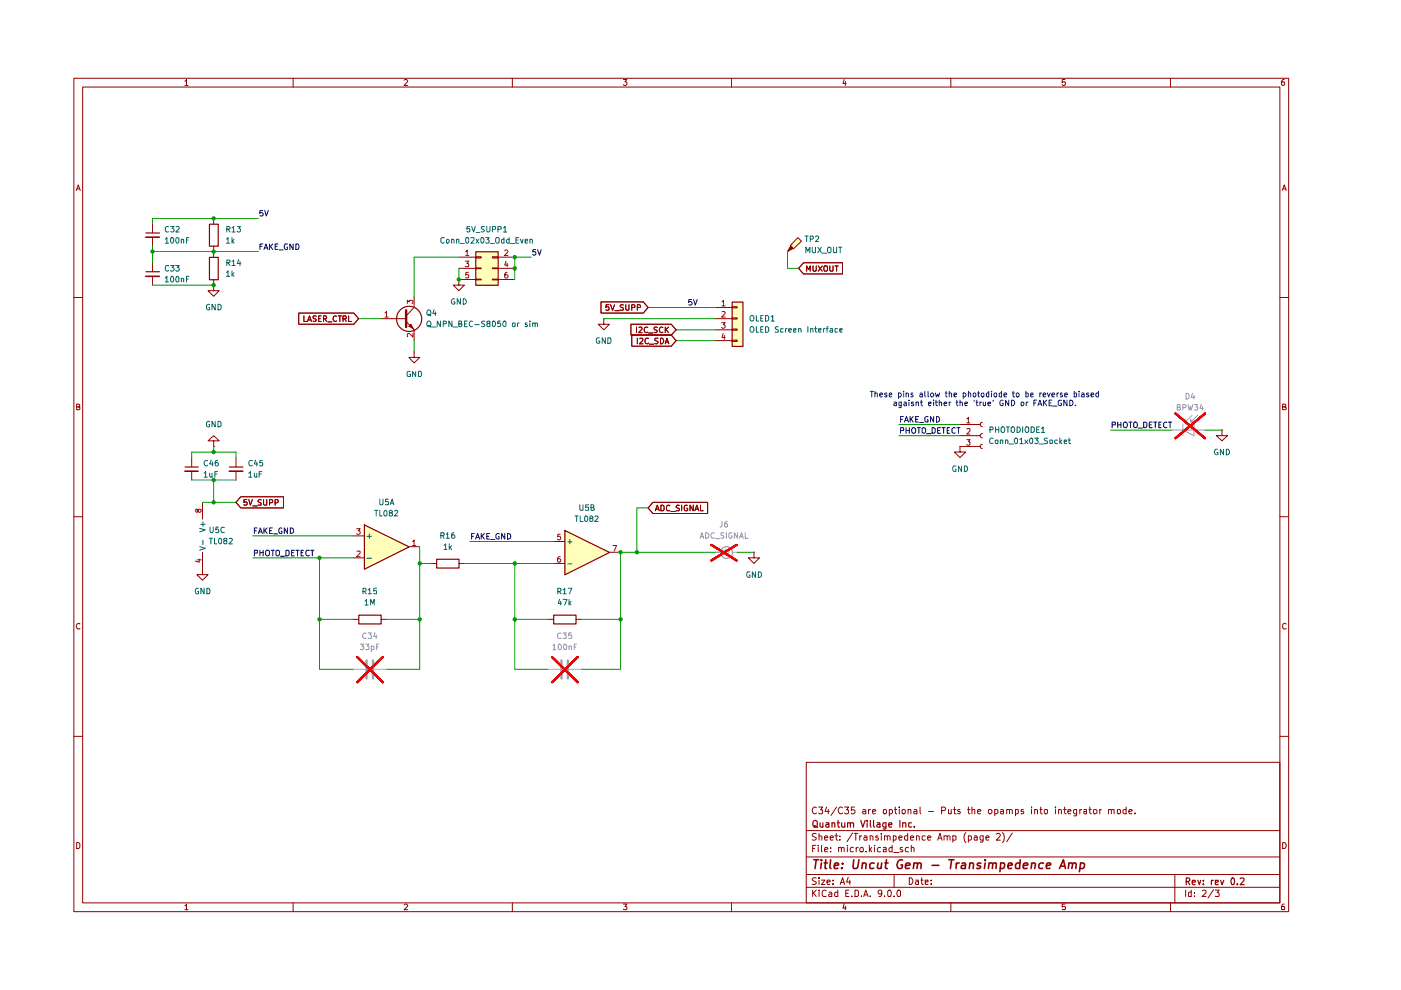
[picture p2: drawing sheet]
<svg xmlns="http://www.w3.org/2000/svg" width="297mm" height="210mm" viewBox="0 0 297 210" stroke-linecap="round" stroke-linejoin="round" font-family="sans-serif">
<g fill="none" stroke="#910000" stroke-width=".21">
<path d="M15.7 16.6h257.5v176.7h-257.5zM17.5 18.5h253.9v172.9h-253.9zM39.2 17.2h.2l.1-.4v1.3M39.2 18.1h.7M62.1 16.6v1.9M85.7 17l.2-.2h.3l.2 .3-.7 1h.7M108.6 16.6v1.9M132.2 16.8h.7l-.4 .6 .4 .1v.4l-.2 .2h-.4l-.1-.2M155.1 16.6v1.9M179 16.8l-.3 .9h.7M179.2 17.3v.8M201.6 16.6v1.9"/>
<path d="M225.8 16.8h-.6v.6h.6l.1 .1-.1 .5-.4 .1-.2-.2M248.2 16.6v1.9M272.3 16.8h-.3a.93 .93 0 0 0-.2 1.2h.5l.1-.5-.1-.1h-.5l-.1 .1M16.2 40.4l.4-1.2 .4 1.2M16.3 40h.5M271.9 40.4l.4-1.2 .4 1.2M272 40h.6M15.7 63.1h1.8M271.4 63.1h1.8M16.3 86.3h.4l.2-.3-.1-.2-.5-.1v1.2h.5l.1-.5-.2-.1M271.9 86.3l.6-.1v-.4l-.6-.1v1.2h.6l.2-.4-.3-.2M15.7 109.6h1.8"/>
<path d="M271.4 109.6h1.8M16.9 132.3l-.1-.1a.66 .66 0 0 0-.6 .4 .66 .66 0 0 0 .2 .7h.5M272.7 132.3l-.4-.1-.4 .3v.6l.2 .2h.6M15.7 156.1h1.8M271.4 156.1h1.8M16.3 178.6h.3l.3 .4v.6l-.3 .3h-.3zM170.9 161.6h100.5v29.8h-100.5zM170.9 176.1h100.5M172.3 179.9h.4M173 179.2h-.7v1.4M173.1 176.8l-.6-.1-.3 .3 .1 .3 .7 .2 .1 .2a.51 .51 0 0 1-.4 .4 .51 .51 0 0 1-.5 0M173.1 171.3a.55 .55 0 0 0-.7 0 .55 .55 0 0 0-.2 .7l.3 .5 .3 .1 .3-.2"/>
<path d="M173.5 179.2v.1M173.5 179.7v.9M173.6 171.1h.8l-.4 .6h.3v.8l-.6 .1-.1-.2M173.7 177.3l.3-.1 .2 .2v.7M173.7 176.7v1.4M174.2 179.2v1.2l.1 .2M174.8 177.6l.7-.1-.1-.2-.4-.1-.2 .2 .1 .7h.5M175.3 171.1l-.4 .9h1M175.6 171.6v1M176 177.6l.7-.1-.1-.2-.4-.1-.2 .2 .1 .7h.5M176.1 179.7v.2M177 177.2h.6"/>
<path d="M177.3 176.7v1.2l.3 .2M177.4 171.1l-1.2 1.8M177.8 179.8l.2-.1h.3l.1 .9M177.8 179.7v.9M178.1 178v.1M178.1 177.3v.1M178.4 179.9l.2-.2h.3l.1 .9M178.6 171.3a.68 .68 0 0 0-.9 .4 .68 .68 0 0 0 .6 .9l.3-.2M179.1 171.1h.8l-.4 .6h.3v.8l-.6 .1-.1-.2M179.7 179.2v.1M179.7 179.7v.9M180.8 176.6l-1.2 1.9"/>
<path d="M180.9 179.7h-.4a.59 .59 0 0 0-.1 .9h.5M181.1 176.7h.8M181.2 171.1h-.7v.7l.6-.1 .2 .6-.3 .3h-.3l-.2-.2M181.4 176.7v1.4M181.5 179.7v.9M181.9 179.7l-.4 .3M182.3 177.2v.9M182.7 177.2l-.4 .3M183 171.7l.3-.1 .3 .2v.8M183.2 177.3l.4-.1 .2 .2v.7M183.6 172h-.6l-.1 .2 .1 .4 .6-.1M183.8 177.5h-.5l-.2 .3 .2 .3h.5"/>
<path d="M184.1 171.6v1M184.3 179.2v1.4M184.5 177.3l.3-.1 .3 .2v.7M184.5 177.2v.9M184.6 171.6l-.5 .3M184.8 179.7l-.5 .6M185 172h.7l-.1-.3-.4-.1-.2 .2 .1 .7h.5M185.4 179.2v.1M185.4 179.7v.9M186.2 177.3h-.5v.2l.6 .4-.3 .2h-.3M186.7 179.7h-.3l-.4 .3 .2 .6h.5M186.9 176.7v.2"/>
<path d="M186.9 177.2v.9M187.3 179.7h.6v.9h-.6v-.4l.6-.2M187.3 171.7h.1a.36 .36 0 0 1 .6 .2l-.1 .6-.4 .1-.2-.2zM187.5 177.3l.4-.1 .2 .2v.7M187.5 177.2v.9M188.1 177.4l.2-.2 .4 .2v.7M188.6 171.7l.4-.1 .2 .3v.4l-.2 .3-.4-.1M188.6 171.6v1.4M189.1 179.2v1.4h-.5l-.1-.3 .1-.5 .2-.1h.3M189.4 177.3h.6v.7l-.3 .1h-.3M189.4 177.2v1.4M189.7 171.6h.5"/>
<path d="M189.8 171.1v1.2l.4 .3M190.6 177.6l.7-.1-.1-.2-.4-.1-.2 .2 .1 .7h.5M190.7 171.1v.2M190.7 171.6v1M191.3 171.7a.36 .36 0 0 1 .6 .2v.6l-.4 .1-.2-.2zM191.3 179.7h-.3l-.2 .2 .2 .3 .4 .1-.1 .3h-.5M192.4 177.3l-.4-.1-.2 .3 .1 .6h.5M192.4 176.7v1.4M192.5 171.7h.6v.9M192.5 171.6v1M192.6 179.7h-.4a.59 .59 0 0 0-.1 .9h.5M193 177.6l.7-.1-.1-.2-.4-.1-.2 .2 .1 .7h.5"/>
<path d="M193.2 179.8l.2-.1h.3l.1 .9M193.2 179.2v1.4M193.8 171.7l.4-.1 .2 .2v.8M194.3 177.3l.3-.1 .3 .2v.7M194.3 177.2v.9M194.4 172h-.6l-.1 .2 .3 .4 .4-.1M195.1 171.1v1.2l.1 .3M196.2 177.3l-.5-.1-.2 .3 .1 .6h.6M196.7 177.6l.7-.1-.1-.2-.5-.1-.1 .2 .1 .7h.5M196.8 172h1.2M198.8 178.1l.5-1.4 .4 1.4M199 177.7h.6"/>
<path d="M199.6 171.9l.7-.1 .2-.4-.3-.3h-.6v1.5M200.2 177.3l.4-.1 .2 .2v.7M200.2 177.2v.9M200.8 177.4l.2-.2 .4 .2v.7M201.1 171.6v.9l.3 .1 .3-.2M201.7 171.6v1M202 177.3h.7v.7l-.3 .1h-.4M202 177.2v1.4M202.1 171.6h.6M202.4 171.1v1.4l.3 .1M203.5 171.7l-.2-.1-.3 .2 .1 .2 .4 .1v.4h-.5M204.8 176.5a1.52 1.52 0 0 0 0 2.1"/>
<path d="M205.1 171.6h.6M205.3 177.3l.4-.1 .3 .3v.4l-.3 .2h-.4M205.3 171.1v1.2l.4 .3M205.3 177.2v1.4M206.1 171.7h.6v.9M206.1 171.1v1.5M206.6 177.3l.4-.1 .2 .2v.7M207.2 177.5h-.5l-.2 .3 .2 .3h.5M207.3 172h.6l-.1-.4-.5 .2v.5l.2 .3 .4-.1M208.4 177.2v1.1l-.2 .3-.3-.1M208.4 177.3l-.4-.1-.2 .3 .1 .6h.5M209 177.6l.7-.1-.1-.2-.4-.1-.2 .2 .1 .7h.5"/>
<path d="M209.6 171.7h.6l.1 .6-.2 .3h-.3l-.3-.3zM210.9 171.7h.6l.1 .6a.45 .45 0 0 1-.7 .2M210.9 171.6v1.4M211.2 176.9l.6-.2 .3 .3-.1 .3-.8 .8h.9M212.2 171.7l.3-.1 .3 .2v.8M212.5 176.5a1.52 1.52 0 0 1 0 2.1M212.8 172h-.6l-.1 .2 .2 .4 .5-.1M213.4 171.7l.4-.1 .2 .2v.8M213.4 171.6v1M214 171.8l.2-.2 .4 .2v.8M214.6 176.6l-1.2 1.9M215.3 171.7h.6v.7l-.3 .2-.3-.1"/>
<path d="M215.3 171.6v1.4M217 171.7h-.5v.3h.3l.3 .3-.3 .3-.3-.1M218.7 171.1v.2M218.7 171.6v1M219.4 171.7l.4-.1 .2 .2v.8M219.4 171.6v1M220.5 171.6h.5M220.6 171.1v1.2l.4 .3M221.5 171.7h.6l-.1 .8h-.5zM223.8 171.1v.2M223.8 171.6v1M224.5 171.7l.4-.1 .1 .2v.8"/>
<path d="M224.5 171.6v1M225.5 171.6h.6M225.7 171.1v1.2l.4 .3M226.4 172h.7l-.2-.4-.5 .2v.5l.3 .3 .3-.1M228.3 171.6v1.3l-.6 .1M228.3 171.7h-.6l-.1 .6a.45 .45 0 0 0 .7 .2M228.9 171.6v1M229.4 171.6l-.5 .3M229.8 171.7h.6v.9M230.4 172h-.6v.5h.6M230.9 171.6h.5M231.1 171.1v1.2l.3 .3"/>
<path d="M231.9 171.7h.6l.1 .6a.45 .45 0 0 1-.7 .2zM233.2 171.6v1M233.5 171.6l-.3 .1v.2M235 171.7h.6v.9M235 171.6v1M235.6 171.8l.3-.2 .3 .1v.9M236.9 171.7h.1a.36 .36 0 0 1 .6 .2l-.1 .6-.3 .1-.3-.2zM238.8 171.7h-.6l-.1 .6a.45 .45 0 0 0 .7 .2M238.8 171.1v1.5M239.4 172h.6l-.1-.4-.5 .2v.5l.2 .3 .3-.1M240.6 172.4v.2M271.9 178.6a.65 .65 0 0 1 .8 .7 .65 .65 0 0 1-.8 .6z"/>
<path d="M39.2 192h.2l.1-.3v1.2M39.2 192.9h.7M62.1 191.4v1.9M85.7 191.9l.2-.2h.3l.2 .2-.7 1h.7M108.6 191.4v1.9M132.2 191.7h.7l-.4 .5 .4 .2v.3l-.1 .2-.6-.1M155.1 191.4v1.9M170.9 188.1h100.5M170.9 185.4h100.5M170.9 181.7h100.5M172.3 188.7v1.4M172.5 189.3l.6 .8"/>
<path d="M173.1 186.2l-.6-.1-.3 .3 .3 .4 .6 .3a.51 .51 0 0 1-.4 .4 .51 .51 0 0 1-.5 0M173.1 188.7l-.8 .8M173.7 188.7v.2M173.7 186.1v.2M173.7 186.6v.9M173.7 189.1v1M174.2 186.6h.7l-.7 .9h.7M174.8 180.2l.7-.2-.1-.3h-.4l-.2 .2 .1 .7h.5M175.2 188.9l-.4-.2-.5 .4 .1 .8 .2 .2 .6-.1M175.3 187l.7-.1-.1-.3h-.5l-.1 .2 .1 .7h.5M175.8 189.2l.4-.1 .2 .3v.7h-.6l-.1-.4 .7-.2M176.1 180.5v.1"/>
<path d="M176.6 187.4v.1M176.6 186.6v.2M177.6 188.7v1.4h-.6v-.9h.6M178.1 187.5l.5-1.4 .5 1.4M178.3 187.1h.6M179 191.6l-.3 .9h.7M179.2 192.1v.8M179.3 189.4h.5M179.8 186l-.3 1h.8M180 188.7h-.7v1.4h.7M180.2 186.6v.9M180.6 190v.1"/>
<path d="M181.3 188.7h.3l.4 .4v.6l-.2 .4h-.5zM182.6 190v.1M183.1 190.1l.5-1.4 .5 1.4M183.2 189.7h.7M183.6 180.5v.1M184.5 190v.1M184.5 180.1l.3 .5M186.9 189.3v.2l-.5 .1-.2-.3v-.3l.2-.3 .5 .2v.8l-.2 .4h-.3M187.5 190v.1M188.2 189l.3-.3a.78 .78 0 0 1 .6 .6 .78 .78 0 0 1-.3 .8l-.5-.1zM189.5 180.8h1.1M189.6 190v.1"/>
<path d="M189.6 185.4v2.7M190.3 188.8l.4-.1 .2 .3v.8l-.1 .3h-.5l-.1-.3v-.6zM192.8 186.1a.72 .72 0 0 1 .8 .7 .72 .72 0 0 1-.8 .7zM194.1 186.6h.5l.1 .9M194.7 186.9h-.4l-.2 .3 .2 .3h.4M195.2 186.6h.5M195.4 186.1v1.2l.3 .2M196.2 187l.6-.1v-.3h-.6v.9h.6M197.4 187.4v.1M197.4 186.6v.2M201.6 191.4v1.9M225.8 191.7h-.6v.6l.6-.1 .1 .2-.1 .5-.6-.1"/>
<path d="M248.2 191.4v1.9M249.1 185.4v6M251.4 188.7v1.4M252.6 188.7v1.4h-.5l-.1-.8 .2-.2 .4 .1M253.2 190v.1M253.2 189.2v.2M254.9 188.9l.2-.2 .5 .1 .1 .5-.9 .8h.9M257.3 188.6l-1.2 1.8M257.6 188.7h.9l-.4 .5 .4 .3-.1 .6-.8-.1M272.3 191.7h-.3a.93 .93 0 0 0-.2 1.2h.5l.1-.5-.1-.2h-.5l-.1 .2"/>
<circle cx="182.7" cy="180.2" r=".44"/>
</g>
<g fill="none" stroke="#910000" stroke-width=".25">
<path d="M172.6 175l.8 .5M172.7 173.9l.6 .3v.9l-.6 .3a.89 .89 0 0 1 0-1.5zM173.9 174.5v.6a.36 .36 0 0 0 .6 .2v-.1M174.5 174.5v.9M175.1 174.5h.6v.9M175.7 174.8h-.4l-.3 .2 .3 .4 .4-.1M176.4 174.5h.5l.1 .9M176.4 174.5v.9M177.5 174.5h.5M177.7 173.9v1.2l.3 .3M178.4 174.5v.6a.37 .37 0 0 0 .3 .3 .37 .37 0 0 0 .4-.2M179.1 174.5v.9"/>
<path d="M179.7 174.5h.6v.9M179.7 174.5v.9M180.3 174.6l.1-.1h.5l.1 .9M182.5 173.9l.4 1.5 .5-1.5M183.9 173.9v.2M183.9 174.5v.9M184.5 173.9v1.2l.2 .3M185.2 173.9v1.2l.3 .3M186 174.5h.5l.1 .9M186.6 174.8h-.5l-.2 .2 .2 .4 .5-.1M187.8 175.3l-.4 .1-.2-.3 .1-.6h.5v1.1a.36 .36 0 0 1-.6 .1M188.4 174.9l.7-.1-.1-.3h-.5l-.1 .1 .1 .7h.5"/>
<path d="M190.8 173.9v1.5M191.4 174.5h.6l.1 .9M191.4 174.5v.9M193.3 174.5h-.6v.7l.2 .2 .4-.1M193.8 175.2v.2M251.5 186.9h.5l.3-.3v-.2l-.3-.3h-.5v1.5M251.8 186.9l.5 .7M252.8 187.1l.6-.1v-.4h-.5l-.1 .2 .1 .7h.5M254 186.6l.3 1 .3-1M255.1 187.4v.2M255.1 186.6v.2M256.8 186.6v1"/>
<path d="M257.3 186.6h-.3l-.2 .3M257.7 187.1l.6-.1v-.4h-.6v.9h.6M258.8 186.6l.3 1 .4-1M261.1 186.3l.2-.2a.8 .8 0 0 1 .5 .8 .8 .8 0 0 1-.5 .7l-.2-.2zM262.3 187.4v.2M262.9 186.3l.6-.2 .3 .3-.1 .3-.8 .9h.9"/>
</g>
<g fill="none" stroke="#910000" stroke-width=".34">
<path d="M172.6 182.3h1M173.1 182.3l-.3 1.8M174.2 182.3v.2M174.2 183l-.2 1.1M174.8 183h.6M175.1 182.3l-.2 1.8h.4M176.1 182.3l-.2 1.6 .3 .2M176.9 183.6l.9-.2-.1-.4h-.7l-.1 .9 .1 .2h.6M178.5 184v.1M178.6 183v.2M181 182.3l-.2 1.5 .3 .3 .7-.1 .3-1.7M182.9 183.1l.2-.1h.5v1.1"/>
<path d="M182.9 183l-.2 1.1M185.3 183a.65 .65 0 0 0-.9 .3v.7a.64 .64 0 0 0 .9 .1M186.2 183l-.1 1.1h.4l.4-.1M186.9 183l-.1 1.1M187.6 183h.7M188 182.3l-.3 1.6 .4 .2M191.3 182.4a.96 .96 0 0 0-1.1 .6 .96 .96 0 0 0 .5 1.1l.6-.1v-.6h-.3M192 183.6l1-.2-.1-.4a.6 .6 0 0 0-.9 .2v.9h.8M193.8 183.1l.3-.1h.4l-.1 1.1M193.8 183l-.2 1.1M194.6 183.2l.2-.2h.4v1.1M197.6 183.5h1.5"/>
<path d="M201.2 182.3h1.1M201.8 182.3l-.3 1.8M202.8 183l-.1 1.1M203.4 183h-.5l-.1 .3M204 183h.6v1.1M204.7 183.4l-.7 .1-.2 .2v.4h.2h.6M205.7 183.1l.2-.1h.4v1.1M205.7 183l-.2 1.1M207.9 183a.48 .48 0 0 0-.7 .3l.2 .3h.5v.3a.6 .6 0 0 1-.8 .2M208.9 182.3v.2M208.9 183l-.2 1.1M209.7 183.1l.3-.1h.4v1.1"/>
<path d="M209.7 183l-.2 1.1M210.5 183.2a.52 .52 0 0 1 .7-.2v1.1M212.2 183h.6l.2 .3-.2 .8h-.7M212.2 183l-.2 1.8M213.7 183.6l.9-.2-.1-.4h-.6l-.2 .9 .2 .2h.6M216.2 183a.65 .65 0 0 0-.9 .3l.1 .8h.8M216.3 182.3l-.1 1.8M217 183.6l.9-.2-.1-.4a.6 .6 0 0 0-.8 .2v.9h.8M218.7 183.1l.3-.1h.5l-.1 1.1M218.8 183l-.2 1.1M221.2 183a.65 .65 0 0 0-.9 .3v.7l.3 .1h.5M221.8 183.6l1-.2v-.4a.6 .6 0 0 0-.9 .2v.9h.7"/>
<path d="M224.6 184.1l.9-1.8 .4 1.8M224.9 183.6h.8M226.7 183.1l.2-.1h.4l-.1 1.1M226.7 183l-.2 1.1M227.4 183.2l.3-.2h.4v1.1M229.1 183h.5l.3 .1v.7l-.4 .3h-.6M229.1 183l-.2 1.8"/>
</g>
<path d="M249.2 87.7l6.3 5.2M255.5 87.7l-6.3 5.2M150.8 115.5l5.4 3.3M156.2 115.5l-5.4 3.3M75.7 139.3l5.5 5.4M81.2 139.3l-5.5 5.4M117.1 139.3l5.4 5.4M122.5 139.3l-5.4 5.4" fill="none" stroke="#f10000" stroke-width=".42"/>
<path d="M77.2 111.3l9.5 4.6-9.5 4.8z" fill="#ffb"/>
<path d="M75.7 139.3l5.5 5.4M81.2 139.3l-5.5 5.4" fill="none" stroke="#f10000" stroke-width=".42"/>
<path d="M119.7 112.4l9.5 4.7-9.5 4.7z" fill="#ffb"/>
<path d="M117.1 139.3l5.4 5.4M122.5 139.3l-5.4 5.4" fill="none" stroke="#f10000" stroke-width=".42"/>
<g fill="#ffb">
<path d="M100.8 53.3h4.8v7.2h-4.8z"/>
<path d="M155.2 64h2.3v9.4h-2.3z"/>
<path d="M169.2 50.4l.7 .7-1.7 1.6-.6-.6z"/>
</g>
<path d="M249.2 87.7l6.3 5.2M255.5 87.7l-6.3 5.2M150.8 115.5l5.4 3.3M156.2 115.5l-5.4 3.3M75.7 139.3l5.5 5.4M81.2 139.3l-5.5 5.4M117.1 139.3l5.4 5.4M122.5 139.3l-5.4 5.4" fill="none" stroke="#f10000" stroke-width=".42"/>
<g fill="none" stroke="#910000" stroke-width=".25">
<path d="M30.9 49.4h2.9M44.4 54.6h1.9v4.7h-1.9zM44.4 47.5h1.9v4.7h-1.9zM100.9 53.4h4.7v7.1h-4.7zM39.2 99h2.8M48.6 99h2.9M77.3 111.3l9.4 4.7-9.4 4.7zM92.6 118.6h4.7v1.8h-4.7zM119.8 112.5l9.4 4.6-9.4 4.8zM76.1 130.4h4.7v1.9h-4.7zM117.4 130.4h4.7v1.9h-4.7z"/>
<circle cx="86.7" cy="67.6" r="2.67"/>
</g>
<g fill="none" stroke="#910000" stroke-width=".21">
<path d="M32.3 47.5v1.9M32.3 50.3v1.9M45.3 46.3v1.2M45.3 52.2v2.3M45.3 59.3v1.2M97.3 59.3v1.2h1.2l-1.2 1.1-1.2-1.1h1.2M97.3 59.3h.1M97.3 54.5h3.5M97.3 56.9h3.5M97.3 59.3h3.5M100.8 54.4h1.2v.3h-1.2zM100.8 56.8h1.2v.2h-1.2z"/>
<path d="M100.8 59.2h1.2v.2h-1.2zM104.4 54.4h1.2v.3h-1.2zM104.4 56.8h1.2v.2h-1.2zM104.4 59.2h1.2v.2h-1.2zM105.6 54.5h3.5M105.6 56.9h3.5M105.6 59.3h3.5M45.3 60.5v1.1h1.2l-1.2 1.2-1.2-1.2h1.2M45.3 60.5h.1M63.3 66.4h11.7l1 1.2-1 1.1h-11.7zM64.4 67v1.2h.6M65.2 68.2l.4-1.2 .4 1.2"/>
<path d="M65.4 67.8h.5M67.1 67.1h-.7v.3l.7 .4-.3 .4-.4-.1M67.6 67.6h.3M68.1 67h-.5v1.2h.5M68.6 67.6h.6v-.5l-.6-.1v1.2M68.8 67.6l.5 .6M69.5 68.2h.9M71.4 67.1l-.3-.1a.6 .6 0 0 0-.5 .6 .6 .6 0 0 0 .5 .6l.3-.1M71.7 67h.7M72.1 67v1.2M72.7 67.6h.6l.1-.5-.7-.1v1.2M73.1 67.6l.3 .6"/>
<path d="M73.9 67v1.2h.6M83.1 67.6h3M86.1 68.2l1.7 1.7M87.8 65.2l-1.7 1.8M127.4 64h9l1 1.2-1 1.2h-9zM128 67.6v1.1h1.2l-1.2 1.2-1.2-1.2h1.2M128 67.6h.1M129.1 64.6h-.6l-.1 .6 .2-.2h.3l.2 .2v.5h-.7M129.5 64.6l.4 1.2 .4-1.2M130.4 65.9h.9M132.2 64.7l-.5-.1-.2 .3 .2 .3 .5 .2v.3h-.7M132.7 64.6v.9l.2 .3 .4-.1v-1.1"/>
<path d="M133.8 68.7h8.5l1 1.2-1 1.1h-8.5zM133.9 65.2h.6v-.5l-.6-.1v1.2M133.9 71h8.4l1 1.2-1 1.2h-8.4zM135 69.3v1.2M135.1 65.2h.6v-.5l-.6-.1v1.2M135.1 71.7v1.2M135.5 69.4l.4-.1 .2 .4-.7 .8h.7M135.6 71.8l.5-.1 .2 .4-.7 .8h.7M137.3 69.4l-.2-.1a.6 .6 0 0 0-.5 .6 .6 .6 0 0 0 .5 .6l.2-.1M137.5 71.8l-.5-.1a.67 .67 0 0 0-.3 .7 .67 .67 0 0 0 .5 .5l.3-.2M137.5 70.6h.9M137.7 73h.9"/>
<path d="M139.4 69.4h-.7v.4l.7 .4-.3 .3-.4-.1M139.5 71.7l-.6 .1v.3l.6 .5-.2 .3-.4-.1M140 71.7h.5a.66 .66 0 0 1 .2 .8 .66 .66 0 0 1-.7 .4zM140.5 69.4l-.2-.1a.6 .6 0 0 0-.5 .6 .6 .6 0 0 0 .5 .6l.2-.1M141.1 72.9l.3-1.2 .4 1.2M141.1 69.3v1.2M141.1 72.6h.6M141.2 69.8l.5 .7M141.7 69.3l-.6 .7M40.6 97v2M40.6 99.9v1.9M45.3 93.5h1.2l-1.2-1.1-1.2 1.1h1.2v1.2"/>
<path d="M45.3 94.7h.1M50 97v2M50 99.9v1.9M42.9 106.5v3.6M42.9 117.1v3.5M51.1 105.3h9v2.4h-9l-1.1-1.2zM52.3 105.9h-.6v.6l.5-.1 .2 .2v.3l-.2 .2-.5-.1M52.7 105.9l.4 1.2 .4-1.2M53.6 107.3h.9M55.4 106l-.5-.1-.2 .3 .1 .2 .6 .3v.3l-.7 .1M55.9 105.9v1l.1 .2 .6-.1v-1.1M57.1 106.6l.6-.1v-.5l-.6-.1v1.2"/>
<path d="M58.3 106.6l.6-.1v-.5l-.6-.1v1.2M74.8 113.6h2.4M74.8 118.3h2.4M86.7 115.9h2.3M91.4 119.5h1.1M97.3 119.5h1.2M117.3 119.5h2.4M117.3 114.8h2.4M129.2 117.1h2.4M42.9 120.6v1.2h1.2l-1.2 1.2-1.2-1.2h1.2M42.9 120.6h.1M74.8 131.3h1.2"/>
<path d="M80.8 131.3h1.2M116.2 131.3h1.1M122.1 131.3h1.2"/>
</g>
<g fill="none" stroke="#b90000" stroke-width=".21">
<path d="M98.6 55.4h.8l-.4 .5h.3l.1 .1-.1 .6-.7-.1M98.7 53.3l.4-.3v1.2M98.7 54.2h.7M99.3 57.7h-.5l-.1 .6h.6v.6l-.6-.1M107 53.2l.4-.2 .3 .3-.8 .9h.8M107.3 55.4l-.3 .8h.7M107.5 57.7l-.3 .1-.2 .3v.7l.5 .1 .2-.1v-.4l-.2-.1h-.4l-.1 .1M107.5 55.8v.8M41.8 118.7h.9M42 108.2l.2-.3 .4 .1 .1 .4-.3 .2a.47 .47 0 0 1-.5-.6h-.4v.5l.2 .1 .3-.2M42.2 118.5v.7l-.8-.2M75.6 112.1h.8l-.5 .4 .5 .3-.1 .4h-.7"/>
<path d="M75.7 116.9l.6-.1 .1 .4-.8 .8h.8M87.5 114.8l.3-.3v1.2M87.5 115.7h.6M118.8 113.3h-.5l-.1 .5h.6v.6l-.4 .1-.2-.2M118.8 118h-.4l-.1 .3v.8h.5l.1-.4a.35 .35 0 0 0-.4-.3 .35 .35 0 0 0-.3 .3M130 115.7h.7l-.5 1.1"/>
</g>
<path d="M42.3 112l1.2 .4-1.2 .4M42.3 115.9l1.2 .3-1.2 .5M42.6 111.2h.9M43 110.7v.9M43 114.6v.9M77.8 113.7h.9M77.8 118.4h.9M78.3 113.2v.9M120.4 114.9h.8M120.4 119.5h.8M120.8 114.4v.9" fill="none" stroke="#006665" stroke-width=".21"/>
<g fill="none" stroke="#0f0f0f" stroke-width=".21">
<path d="M55.1 52.2h.4M55.7 44.6h-.6v.6l.4-.2 .3 .3-.1 .4h-.6M55.7 51.7h-.6v1.2M56 52.9l.4-1.2 .4 1.2M56.1 44.6l.4 1.2 .4-1.2M56.1 52.6h.5M57.1 51.7v1.2M57.3 52.2l.5 .7M57.8 51.7l-.7 .7M58.3 52.2h.5M58.9 51.7h-.6v1.2h.6M59.2 53h.8"/>
<path d="M61 51.7h-.5l-.2 .3v.6l.2 .2h.5v-.4h-.2M62.1 51.7v1.2l-.6-1.2v1.2M62.7 51.7h.5a.66 .66 0 0 1 .2 .8 .66 .66 0 0 1-.7 .4zM113.5 52.9h-.5l-.1 .5h.6v.6l-.4 .1-.2-.2M114 52.9l.4 1.2 .3-1.2M146.6 63.5h-.6v.6l.5-.2 .2 .3-.1 .4h-.6M147.1 63.5l.3 1.2 .4-1.2M53.9 117.3l.7-.1v-.4l-.7-.1v1.2M53.9 112.5h.5M54.5 111.9h-.6v1.2M54.8 113.1l.4-1.2 .4 1.2M54.9 112.8h.6"/>
<path d="M55.1 116.7v1.2M55.1 117.2h.7M55.8 116.7v1.2M56 111.9v1.2M56.1 112.4l.5 .7M56.5 116.7h.5a.77 .77 0 0 1-.2 1.2l-.3-.1a.87 .87 0 0 1 0-1.1zM56.6 111.9l-.6 .7M57.1 112.5h.5M57.5 116.7h.7M57.7 111.9h-.6v1.2h.6M57.8 116.7v1.2M58 113.2h.8"/>
<path d="M58.5 116.8l.2-.1h.4a.86 .86 0 0 1-.1 1.2l-.5-.2zM59.4 117.9h1M59.8 112a.53 .53 0 0 0-.7 .5 .53 .53 0 0 0 .7 .5v-.4h-.2M60.6 116.7h.5l.2 .2v.6l-.3 .4h-.4zM61 111.9v1.2l-.7-1.2v1.2M61.6 111.9l.5 .2 .1 .3-.1 .5-.3 .2h-.2zM61.8 117.2h.4M62.4 116.7h-.6v1.2h.6M62.7 116.7h.7M63.1 116.7v1.2M63.8 117.2h.4M64.3 116.7h-.5v1.2h.5"/>
<path d="M65.5 116.8l-.5-.1-.1 .2v.8l.3 .2 .3-.2M65.9 116.7h.6M66.2 116.7v1.2M100 113.7h.4M100.6 113.1h-.6v1.2M100.8 114.3l.5-1.2 .4 1.2M101 114h.5M102 113.1v1.2M102.2 113.6l.5 .7M102.7 113.1l-.7 .7M103.2 113.7h.4M103.8 113.1h-.6v1.2h.6"/>
<path d="M104.1 114.4h.8M105.8 113.2a.45 .45 0 0 0-.6 .2v.6a.45 .45 0 0 0 .6 .2v-.4h-.1M107 113.1v1.2l-.7-1.2v1.2M107.6 113.1l.6 .2 .1 .3-.1 .5-.3 .2h-.3z"/>
</g>
<path d="M77.7 140v3.8M79.1 140v3.8M119 140v3.8M120.4 140v3.8" fill="none" stroke="#a0a0a0" stroke-width=".51"/>
<path d="M74.8 141.9h2.7M79.3 141.9h2.7M116.2 141.9h2.6M120.6 141.9h2.7" fill="none" stroke="#a0a0a0" stroke-width=".21"/>
<path d="M30.9 50.3h2.9M39.2 99.9h2.8M48.6 99.9h2.9" fill="none" stroke="#910000" stroke-width=".34"/>
<path d="M86.1 65.8v3.5" fill="none" stroke="#910000" stroke-width=".51"/>
<path d="M86.7 69.2l.4-.5 .5 1z" fill="#910000"/>
<g fill="none" stroke="#910000" stroke-width=".21">
<path d="M32.3 55.7v1.9M32.3 58.6v1.9M170.3 55.7h8.3v2.4h-8.3l-1-1.2zM171 57.5v-1.1l.4 .7 .4-.7v1.1M172.4 56.4l.1 1.1h.5l.1-1.1M173.5 56.4l.8 1.1M174.3 56.4l-.8 1.1M174.8 56.4l.6 .1v.8l-.1 .2h-.5a.87 .87 0 0 1 0-1.1zM175.9 56.4v.9l.2 .2 .5-.1v-1M177 56.4h.7M177.4 56.4v1.1M80.8 67.6h2.3"/>
<path d="M87.1 68.7l.5 1-.9-.5zM87.8 74.6v1.2h1.2l-1.2 1.2-1.1-1.2h1.1M87.8 74.6h.1M87.8 62.8v2.4M87.8 69.9v2.3M151.6 67.6h3.6M151.6 65.2h3.6M151.6 69.9h3.6M151.6 72.2h3.6M155.2 65h1.1v.3h-1.1zM155.2 67.4h1.1v.2h-1.1zM155.2 69.8h1.1v.2h-1.1z"/>
<path d="M155.2 72.1h1.1v.3h-1.1z"/>
</g>
<path d="M81.6 66.4l.4-.4v1.2M81.6 67.2h.7M86.4 64.3v-.6l.4 .3 .1-.3h.5l.1 .1v.4l-.1 .1M87.5 70.7v.8l-.8-.8-.3 .2v.5M153 68.4h.8l-.5 .4 .4 .1 .1 .4-.3 .3h-.3l-.2-.2M153.1 64l.3-.3v1.2M153.1 66.1l.4-.1 .3 .4-.8 .8h.8M153.1 64.9h.7M153.3 70.7l-.2 .8h.7M153.6 71.1v.9" fill="none" stroke="#b90000" stroke-width=".21"/>
<path d="M30.9 57.6h2.9M155.2 64.1h2.3v9.3h-2.3z" fill="none" stroke="#910000" stroke-width=".25"/>
<path d="M30.9 58.6h2.9" fill="none" stroke="#910000" stroke-width=".34"/>
<path d="M167.6 52.2l.5 .5-1.1 .6z" fill="#910000"/>
<g fill="none" stroke="#910000" stroke-width=".21">
<path d="M167 53.3h.1M167.6 52.2l.5 .5-1.1 .6zM169.2 50.4l.7 .7-1.7 1.6-.6-.6zM170.3 55.7h8.3v2.4h-8.3l-1-1.2zM171 57.5v-1.1l.4 .7 .4-.7v1.1M172.4 56.4l.1 1.1h.5l.1-1.1M173.5 56.4l.8 1.1M174.3 56.4l-.8 1.1M174.8 56.4l.6 .1v.8l-.1 .2h-.5a.87 .87 0 0 1 0-1.1zM175.9 56.4v.9l.2 .2 .5-.1v-1M177 56.4h.7M177.4 56.4v1.1"/>
<path d="M63.3 66.4h11.7l1 1.2-1 1.1h-11.7zM64.4 67v1.2h.6M65.2 68.2l.4-1.2 .4 1.2M65.4 67.8h.5M67.1 67.1h-.7v.3l.7 .4-.3 .4-.4-.1M67.6 67.6h.3M68.1 67h-.5v1.2h.5M68.6 67.6h.6v-.5l-.6-.1v1.2M68.8 67.6l.5 .6M69.5 68.2h.9M71.4 67.1l-.3-.1a.6 .6 0 0 0-.5 .6 .6 .6 0 0 0 .5 .6l.3-.1M71.7 67h.7"/>
<path d="M72.1 67v1.2M72.7 67.6h.6l.1-.5-.7-.1v1.2M73.1 67.6l.3 .6M73.9 67v1.2h.6M127.4 64h9l1 1.2-1 1.2h-9zM129.1 64.6h-.6l-.1 .6 .2-.2h.3l.2 .2v.5h-.7M129.5 64.6l.4 1.2 .4-1.2M130.4 65.9h.9M132.2 64.7l-.5-.1-.2 .3 .2 .3 .5 .2v.3h-.7M132.7 64.6v.9l.2 .3 .4-.1v-1.1M133.8 68.7h8.5l1 1.2-1 1.1h-8.5zM133.9 65.2h.6v-.5l-.6-.1v1.2"/>
<path d="M133.9 71h8.4l1 1.2-1 1.2h-8.4zM135 69.3v1.2M135.1 65.2h.6v-.5l-.6-.1v1.2M135.1 71.7v1.2M135.5 69.4l.4-.1 .2 .4-.7 .8h.7M135.6 71.8l.5-.1 .2 .4-.7 .8h.7M137.3 69.4l-.2-.1a.6 .6 0 0 0-.5 .6 .6 .6 0 0 0 .5 .6l.2-.1M137.5 71.8l-.5-.1a.67 .67 0 0 0-.3 .7 .67 .67 0 0 0 .5 .5l.3-.2M137.5 70.6h.9M137.7 73h.9M139.4 69.4h-.7v.4l.7 .4-.3 .3-.4-.1M139.5 71.7l-.6 .1v.3l.6 .5-.2 .3-.4-.1"/>
<path d="M140 71.7h.5a.66 .66 0 0 1 .2 .8 .66 .66 0 0 1-.7 .4zM140.5 69.4l-.2-.1a.6 .6 0 0 0-.5 .6 .6 .6 0 0 0 .5 .6l.2-.1M141.1 72.9l.3-1.2 .4 1.2M141.1 69.3v1.2M141.1 72.6h.6M141.2 69.8l.5 .7M141.7 69.3l-.6 .7M203.5 94.7v1.1h1.2l-1.2 1.2-1.1-1.2h1.1M203.5 94.7h.1M203.5 90h4.4M203.5 92.4h4.4M203.5 94.7h4.4"/>
<path d="M208.3 89.5a.47 .47 0 0 0-.5 .5 .47 .47 0 0 0 .5 .5M208.3 91.9a.47 .47 0 0 0-.5 .5 .47 .47 0 0 0 .5 .4M208.3 94.2a.47 .47 0 0 0-.5 .5 .47 .47 0 0 0 .5 .4M259.1 91.2v1.2h1.2l-1.2 1.1-1.2-1.1h1.2M259.1 91.2h.1M51.1 105.3h9v2.4h-9l-1.1-1.2zM52.3 105.9h-.6v.6l.5-.1 .2 .2v.3l-.2 .2-.5-.1M52.7 105.9l.4 1.2 .4-1.2M53.6 107.3h.9M55.4 106l-.5-.1-.2 .3 .1 .2 .6 .3v.3l-.7 .1M55.9 105.9v1l.1 .2 .6-.1v-1.1M57.1 106.6l.6-.1v-.5l-.6-.1v1.2"/>
<path d="M58.3 106.6l.6-.1v-.5l-.6-.1v1.2M138.4 106.5h11.6v2.4h-11.6l-1-1.2zM138.9 108.3l.5-1.2 .4 1.2M139.1 107.9h.5M140.1 107.1h.4l.3 .3v.6l-.2 .3h-.5zM142 107.3l-.4-.2-.3 .3v.6l.2 .3 .5-.1M142.2 108.5h1M144 107.2l-.4-.1-.3 .3 .1 .2 .6 .3v.3l-.7 .1M144.5 107.1v1.2M145.7 107.2l-.1-.1a.66 .66 0 0 0-.6 .5 .66 .66 0 0 0 .3 .7l.5-.1v-.4h-.3M147 107.1v1.2l-.7-1.2v1.2M147.3 108.3l.4-1.2 .5 1.2"/>
<path d="M147.5 107.9h.5M148.5 107.1v1.2h.6M159.9 117.1v1.2h1.1l-1.1 1.2-1.2-1.2h1.2M159.9 117.1h.1"/>
</g>
<g fill="none" stroke="#a0a0a0" stroke-width=".21">
<path d="M248.4 91.2h7.1M250.8 91.2l2.4-1.2v2.4zM250.8 90v2.4M251.3 89.5h.4M252.7 88.1l-1.4 1.4v-.5M253.9 88.1l-1.4 1.4v-.5v.5h.4M151.6 117.1h1.9M155.2 117.1h1.1"/>
<circle cx="154" cy="117.1" r=".55"/>
</g>
<path d="M153 116.6a1.25 1.25 0 0 1 1.9-.4 1.25 1.25 0 0 1-.1 1.9 1.25 1.25 0 0 1-1.9-.4" fill="none" stroke="#a0a0a0" stroke-width=".25"/>
<path d="M249.2 87.7l6.3 5.2M255.5 87.7l-6.3 5.2M150.8 115.5l5.4 3.3M156.2 115.5l-5.4 3.3" fill="none" stroke="#f10000" stroke-width=".42"/>
<g fill="none" stroke="#0f0f0f" stroke-width=".21">
<path d="M190.9 91.3h.6l.1-.5-.7-.1v1.2M190.9 88.9h.4M191.5 88.3h-.6v1.2M191.8 89.5l.4-1.2 .4 1.2M191.9 89.2h.5M192.1 90.7v1.2M192.1 91.3h.7M192.8 90.7v1.2M193 88.3v1.2M193.1 88.8l.5 .7M193.4 90.8l.2-.1a.6 .6 0 0 1 .6 .6 .6 .6 0 0 1-.6 .6l-.3-.5zM193.6 88.3l-.6 .7"/>
<path d="M194.1 88.9h.5M194.5 90.7h.7M194.7 88.3h-.6v1.2h.6M194.8 90.7v1.2M195 89.6h.8M195.5 90.8l.2-.1a.6 .6 0 0 1 .6 .6 .6 .6 0 0 1-.6 .6l-.2-.2zM196.4 91.9h1M196.8 88.4a.45 .45 0 0 0-.7 .2v.6a.45 .45 0 0 0 .7 .2v-.4h-.2M197.6 90.7h.4l.3 .2v.7l-.3 .3h-.4zM198 88.3v1.2l-.7-1.2v1.2M198.5 88.3l.6 .2 .1 .3-.1 .5-.3 .2h-.3zM198.8 91.3h.4"/>
<path d="M199.4 90.7h-.6v1.2h.6M199.7 90.7h.7M200.1 90.7v1.2M200.8 91.3h.4M201.3 90.7h-.5v1.2h.5M202.5 90.8a.45 .45 0 0 0-.7 .1v.7a.45 .45 0 0 0 .7 .2M202.9 90.7h.6M203.2 90.7v1.2M235.8 90.1h.6l.1-.5-.7-.1v1.2M237 89.5v1.2M237 90.1h.7M237.7 89.5v1.2"/>
<path d="M238.3 89.7l.2-.2a.6 .6 0 0 1 .5 .6 .6 .6 0 0 1-.5 .6l-.3-.4zM239.4 89.5h.6M239.7 89.5v1.2M240.4 89.7l.5-.2a.65 .65 0 0 1 .3 .7 .65 .65 0 0 1-.6 .5l-.2-.2zM241.3 90.8h.9M242.5 89.5h.3l.4 .2v.7l-.4 .3h-.3zM243.7 90.1h.4M244.3 89.5h-.6v1.2h.6M244.6 89.5h.7M244.9 89.5v1.2M245.7 90.1h.3M246.2 89.5h-.5v1.2h.5"/>
<path d="M247.4 89.6a.45 .45 0 0 0-.7 .1v.7a.45 .45 0 0 0 .7 .2M247.7 89.5h.7M248.1 89.5v1.2"/>
</g>
<path d="M205 88.8l.3-.3v1.2M205 90.9h.7v.5l-.7 .6h.7M205 93.2h.7l-.4 .4 .4 .1v.5l-.2 .2h-.4l-.1-.2M205 89.7h.7" fill="none" stroke="#b90000" stroke-width=".21"/>
<g fill="none" stroke="#090" stroke-width=".21">
<path d="M32.3 52.2v3.5M32.3 53.3h22.5M54.8 46.3h-22.5v1.2M97.3 54.5h-9.5v8.3M97.3 56.9v2.4M112.6 54.5h-3.5v4.8M167 53.3v3.6h2.3M32.3 60.5h13M76 67.6h4.8M87.8 72.2v2.4M128 67.6h23.6M137.4 65.2h14.2"/>
<path d="M143.3 72.2h8.3M143.3 69.9h8.3M40.6 97v-1.2h9.4v1.2M45.3 94.7v1.1M190.6 90h12.9M190.6 92.4h12.9M235.5 91.2h12.9M255.5 91.2h3.6M40.6 101.8h9.4M42.9 106.5h7.1M45.3 101.8v4.7M53.6 113.6h21.2"/>
<path d="M53.6 118.3h21.2M67.7 118.3v23.6h7.1M89 115.9v26h-7M89 119.5h2.4M98.5 119.5h18.8M99.7 114.8h17.6M109.1 119.5v22.4h7.1M137.4 107.7h-2.4v9.4M151.6 117.1h-20v24.8h-8.3M156.3 117.1h3.6M67.7 131.3h7.1M82 131.3h7"/>
<path d="M109.1 131.3h7.1M123.3 131.3h8.3"/>
</g>
<g fill="none" stroke="#0000ca" stroke-width=".21">
<path d="M184.5 83h.7M184.8 83v1.2M185.5 83.5l.2-.2 .3 .1v.8M185.5 83v1.2M186.5 83.7h.6l-.2-.4-.4 .2v.5l.2 .2 .3-.1M188 83.4l-.3-.1-.2 .2 .2 .2 .3 .1v.3h-.5M188.6 83.7h.5v-.3h-.5v.7h.5M189.6 85.3h.4l.1 .7M190.1 85.5l-.5 .1-.1 .2 .2 .2 .4-.1M190.5 83.4l.3-.1 .3 .3v.3l-.3 .3-.3-.1M190.5 83.3v1.2M191.1 85.9h-.5l.1-.6h.4v1l-.2 .1h-.3"/>
<path d="M191.6 83v.1M191.6 83.3v.9M191.7 85.3h.4l.1 .7M192.1 83.5l.2-.2 .3 .2v.7M192.1 83.3v.9M192.2 85.5l-.5 .1-.1 .2 .2 .2 .4-.1M192.7 84.8v.1M192.7 85.3v.7M193.5 83.4l-.2-.1-.2 .3 .5 .4-.1 .2-.4-.1M193.7 85.3h-.4l-.1 .1 .1 .2 .4 .1v.2h-.5M194.2 85.3h.5v.7M194.2 85.3v.7"/>
<path d="M195.1 83.4l.3-.1 .2 .2v.7M195.2 85.3h.4M195.3 84.8v1.1l.3 .1M195.6 83.7h-.4l-.2 .1 .2 .4 .4-.1M196.1 83v1l.2 .2M196.8 83v1.1l.1 .1M196.8 85.6l.6-.1v-.2h-.5l-.1 .1v.5l.2 .1 .4-.1M197.3 83.6l.4-.3 .3 .3v.3l-.5 .3-.2-.3zM198 84.8v.1M198 85.3v.7M198.3 83.3l.2 .9 .3-.6 .2 .6 .2-.9M198.3 85.3h.5"/>
<path d="M198.5 84.8v1.1l.3 .1M199.1 85.3h.5v.7M199.1 84.8v1.2M200.2 85.6l.5-.1v-.2h-.5v.1v.5l.1 .1 .4-.1M200.4 83.3h.4M200.6 83v1.1l.2 .1M201.3 83.5l.1-.2 .4 .2v.7M201.3 83v1.2M201.3 85.3v.7M201.6 85.3h-.3v.1M202.3 83.7h.5v-.3h-.5v.7h.5M202.7 85.3h.4"/>
<path d="M202.9 84.8v1.1l.2 .1M203.5 85.3h.5v.7M203.5 84.8v1.2M204.2 83.4l.4-.1 .2 .3v.3l-.2 .3-.4-.1M204.2 83.3v1.2M204.6 85.6l.5-.1v-.2h-.5v.1v.5l.1 .1 .4-.1M205.3 83.5l.2-.2 .3 .2v.7M205.3 83v1.2M206.3 83.5l.2-.2 .3 .1v.7l-.3 .1-.2-.2zM206.6 84.8l-.1 .3M206.9 85.3h.4M207.1 84.8v1.1l.2 .1"/>
<path d="M207.3 83.3h.4M207.4 83v1.1l.3 .1M207.8 85.3v.7M208.1 83.4l.3-.1 .2 .2v.5l-.2 .2-.4-.3zM208.1 85.3h-.2l-.1 .1M208.4 85.3v.6l.2 .1 .4-.1M209 85.3v.7M209.5 85.6l.6-.1-.1-.2h-.5v.1v.5l.1 .1 .4-.1M209.6 83.4l-.3-.1-.2 .2v.5l.2 .2 .3-.1M209.6 83v1.2M210.2 83v.1M210.2 83.3v.9"/>
<path d="M210.7 84.8l-.2 .3M210.8 83.4l.4-.1 .1 .2v.5l-.1 .2-.5-.3zM212.3 83.4l-.3-.1-.2 .2v.5l.2 .2 .3-.1M212.3 83v1.2M212.7 84.9a.45 .45 0 0 0-.7 .2v.7a.45 .45 0 0 0 .7 .1v-.4h-.2M212.9 83.7h.5l-.1-.4-.4 .2v.5l.1 .2 .4-.1M213.9 84.8v1.2l-.7-1.2v1.2M214.5 84.8a.6 .6 0 0 1 .6 .6 .6 .6 0 0 1-.6 .6zM214.6 83.3h.5M214.8 83v1l.3 .2M215.5 83.5l.1-.2 .4 .1v.7l-.4 .1-.1-.2zM216.5 85.3h.5v.6h-.5z"/>
<path d="M217.5 83.4l.3-.1 .2 .2v.5l-.2 .2-.3-.1M217.5 83v1.2M217.6 85.3v.7M217.9 85.3h-.2l-.1 .1M218.5 83.7h.5v-.3h-.5v.7h.5M219.2 85.4h.4M219.8 84.8h-.6v1.2M220 86l.5-1.2 .4 1.2M220.2 85.7h.5M220.5 83.3v.9M220.8 83.3l-.3 .3M221.1 83.7h.6l-.1-.4-.5 .2v.5l.2 .2 .4-.1"/>
<path d="M221.2 84.8v1.2M221.4 85.3l.5 .7M221.9 84.8l-.7 .7M222.1 83.3l.2 .9 .4-.9M222.4 85.4h.4M223 83.7h.6l-.2-.4-.4 .2v.5l.2 .2 .3-.1M223 84.8h-.6v1.2h.6M223.2 86.1h.9M224.1 83.3v.9M224.5 83.3l-.4 .3M225 84.9a.45 .45 0 0 0-.6 .2v.7a.45 .45 0 0 0 .6 .1v-.4h-.1M225.2 83.4l-.2-.1-.2 .3 .5 .4-.2 .2-.3-.1"/>
<path d="M225.7 83.7h.6l-.2-.4-.4 .2v.5l.2 .2 .3-.1M226.2 84.8v1.2l-.6-1.2v1.2M226.8 84.8l.6 .2 .1 .3-.1 .6-.3 .1h-.3zM227.8 83.4l.3-.1 .2 .2v.5l-.2 .2-.3-.1M227.8 83v1.2M228 85.9v.1M228.8 83v.1M228.8 83.3v.9M229.4 83.4l.3-.1 .2 .2v.7M229.9 83.7h-.5l-.1 .1 .1 .4 .5-.1M230.8 83.4h-.4v.3h.3l.2 .3-.2 .2-.3-.1M231.3 83.7h.6l-.2-.4-.4 .2v.5l.2 .2 .3-.1"/>
<path d="M232.9 83.4l-.3-.1-.3 .3 .1 .5h.5M232.9 83v1.2"/>
</g>
<g fill="#090">
<circle cx="89" cy="131.3" r=".47"/>
<circle cx="67.7" cy="118.3" r=".47"/>
<circle cx="67.7" cy="131.3" r=".47"/>
<circle cx="45.3" cy="106.5" r=".47"/>
<circle cx="109.1" cy="131.3" r=".47"/>
<circle cx="109.1" cy="56.9" r=".47"/>
<circle cx="109.1" cy="54.5" r=".47"/>
<circle cx="89" cy="119.5" r=".47"/>
<circle cx="109.1" cy="119.5" r=".47"/>
<circle cx="97.3" cy="59.3" r=".47"/>
<circle cx="131.6" cy="117.1" r=".47"/>
<circle cx="131.6" cy="131.3" r=".47"/>
<circle cx="45.3" cy="101.8" r=".47"/>
<circle cx="32.3" cy="53.3" r=".47"/>
<circle cx="45.3" cy="95.8" r=".47"/>
<circle cx="45.3" cy="60.5" r=".47"/>
<circle cx="45.3" cy="53.3" r=".47"/>
<circle cx="45.3" cy="46.3" r=".47"/>
<circle cx="135" cy="117.1" r=".47"/>
</g>
<g fill="none" stroke="#006665" stroke-width=".21">
<path d="M35.1 50.7l.3-.3v1.2M35.1 58.9l.3-.3v1.2M35.1 51.6h.6M35.1 59.8h.6M35.7 48.1a.45 .45 0 0 0-.6 .2v.6a.45 .45 0 0 0 .6 .2M35.7 56.4l-.5-.1-.1 .3v.7l.3 .2 .3-.2M36.2 48h.7l-.4 .4 .4 .3-.1 .4h-.6M36.2 56.3h.7l-.4 .4 .3 .1 .1 .4-.2 .3h-.4l-.1-.2M36.2 50.5l.2-.1a.62 .62 0 0 1 .5 .6 .62 .62 0 0 1-.5 .6l-.2-.5zM36.4 58.6a.75 .75 0 0 1 .3 1.2h-.4l-.1-.4v-.6zM37.3 56.3h.7l-.4 .4 .4 .3-.1 .4-.5 .1-.1-.2M37.3 50.5l.3-.1 .3 .1v.8l-.2 .3-.4-.3z"/>
<path d="M37.3 48.1l.5-.1 .2 .3-.7 .9h.7M37.4 58.7l.3-.1 .2 .2v.8l-.1 .2h-.4l-.1-.4zM38.4 50.9l.2-.2 .3 .1v.8M38.4 59.1h.5v.7M38.4 50.7v.9M38.4 59v.8M39.5 50.9h.4M39.5 59.2h.4M40 50.4h-.5v1.2M40 58.6h-.5v1.2M48 57.7l.3-.3v1.2M48 50.7l.3-.3v1.2"/>
<path d="M48 51.6h.7M48 58.6h.7M48.1 55.7l.6-.1 .1-.3-.2-.2h-.5v1.2M48.1 48.6h.5l.2-.2-.1-.3-.6-.1v1.2M48.3 55.7l.5 .6M48.3 48.6l.5 .6M49.2 55.5l.3-.4v1.2M49.2 48.3l.3-.3v1.2M49.2 50.4v1.2M49.2 57.4v1.2M49.2 56.3h.7M49.2 49.2h.7"/>
<path d="M49.3 58.2l.3 .4M49.3 51.1l.3 .5M49.6 57.8l-.4 .5M49.6 50.7l-.4 .5M50.3 48h.7l-.4 .4 .4 .2v.4l-.2 .2h-.3l-.2-.2M50.6 55l-.3 .9h.8M50.9 55.5v.8M94.1 50.5l-.5-.1-.1 .2 .1 .8 .2 .2 .3-.2M94.7 50.9l.3-.2 .2 .3v.3l-.2 .3-.3-.2zM95.8 50.9l.1-.2 .4 .2v.7M95.8 50.7v.9M96.8 50.9l.1-.2 .4 .1v.8"/>
<path d="M96.8 50.7v.9M97.6 51.6h.9M98.8 50.5l.1-.1a.59 .59 0 0 1 .5 .3 .59 .59 0 0 1-.1 .7l-.2 .2-.3-.2zM99.6 48h-.5l-.1 .6 .1-.2 .5 .1v.6l-.5 .1-.1-.2M99.8 50.5h.7v.4l-.7 .7h.7M100 48l.4 1.2 .4-1.2M100.9 50.7l.6 .9M100.9 49.3h.9M101.5 50.7l-.6 .9M102 50.5l.1-.1a.6 .6 0 0 1 .6 .4 .6 .6 0 0 1-.3 .7l-.2 .1-.2-.2zM102.7 48.1h-.6v.4l.3 .1 .3 .3-.3 .3-.4-.1M103 50.4h.7l-.4 .4 .4 .3-.1 .4-.5 .1-.1-.2"/>
<path d="M103.2 48v1l.2 .2h.2l.3-.3v-.9M104 51.6h.8M104.4 48.6h.6l.1-.5-.7-.1v1.2M105.2 50.4h.5l.1 .1v.9l-.5 .2a.86 .86 0 0 1-.1-1.2zM105.6 48.6h.6l.1-.5-.7-.1v1.2M106.8 48.3l.3-.3v1.2M106.8 49.2h.6M106.8 50.8l-.3-.1-.2 .2v.5l.2 .2 .3-.1M106.8 50.4v1.2M107.9 50.8l-.3-.1-.2 .3v.3l.2 .3 .3-.1M107.9 50.4v1.2M108.2 51.6h.9"/>
<path d="M109.4 50.9h.4M110 50.4h-.6v1.2h.6M110.3 50.7l.4 .9 .2-.9M111.3 51.1h.5v-.3h-.5v.7h.5M112.4 50.9l.1-.2 .4 .1v.8M112.4 50.7v.9M170.7 50h.7M170.9 53.6v-1.2l.4 .9 .4-.9v1.2M171 50v1.2M171.8 50.7l.6-.1v-.5l-.6-.1v1.2M172.2 52.4v.9l.3 .3 .4-.1v-1.1M172.9 50.2l.2-.2h.3l.2 .2v.3l-.7 .7h.7"/>
<path d="M173.4 52.4l.8 1.2M174.2 52.4l-.8 1.2M174.3 53.7h1M175.7 52.4l.5 .2v.8l-.5 .2a.78 .78 0 0 1 0-1.2zM176.7 52.4v.9l.3 .3 .4-.1v-1.1M177.8 52.4h.7M178.1 52.4v1.2M44.4 64.6a.45 .45 0 0 0-.6 .2v.6a.45 .45 0 0 0 .6 .2v-.4h-.1M45.6 64.5v1.2l-.6-1.2v1.2M46.2 64.5l.6 .2 .1 .3-.1 .5-.3 .2h-.3zM87 78.7h-.5l-.1 .2-.1 .4 .2 .5h.5v-.5h-.2M88.1 78.7v1.1l-.6-1.1v1.1"/>
<path d="M88.7 78.7h.5l.1 .2 .1 .4-.2 .5h-.5zM90.6 65.9l.2-.2a.6 .6 0 0 1 .6 .6 .6 .6 0 0 1-.6 .6l-.3-.4zM90.7 68.2l.1-.1a.6 .6 0 0 1 .6 .6 .6 .6 0 0 1-.6 .6l-.3-.5zM90.8 69h.2l.4 .3M90.8 66.6h.2l.4 .4M91.5 69.3h1M92 65.6l-.2 .9h.7M92.3 66.1v.8M93.4 68.1v1.2l-.7-1.2v1.2M94 68.7h.5l.2-.2-.1-.3-.6-.1v1.2M95.8 68.1v1.2l-.6-1.2v1.2M96.1 69.3h.9"/>
<path d="M96.4 63.4h-.5l-.2 .4 .1 .5 .3 .2 .3-.1v-.4h-.2M97.3 68.7h.4l.2-.2v-.3l-.2-.1h-.4v1.2l.6-.1 .1-.4-.3-.1M97.6 63.3v1.2l-.7-1.2v1.2M98.2 63.3l.4 .1 .3 .6a.57 .57 0 0 1-.7 .5zM98.5 68.7h.4M99.1 68.1h-.6v1.2h.6M100.2 68.2a.53 .53 0 0 0-.7 .5 .53 .53 0 0 0 .7 .5M100.7 68.8h.9M102.8 68.2h-.6v.4l.5 .1 .1 .3-.3 .3-.4-.1M103.5 68.6l-.3-.3 .3-.2 .4 .1v.3a.51 .51 0 0 0-.6 .7h.6v-.5l-.2-.1M104.5 68.2l.2-.1a.64 .64 0 0 1 .4 .6 .64 .64 0 0 1-.5 .6l-.2-.3zM106.1 68.1h-.5l-.1 .6 .2-.2 .4 .1v.6h-.6"/>
<path d="M106.8 68.2l.2-.1 .3 .2v.7l-.4 .3a.7 .7 0 0 1-.1-1.1zM108.7 68.5l.5 .1v.6h-.5zM109.7 68.5v.8M110.1 68.5l-.4 .2M111.8 68.5h-.4l-.1 .2 .5 .4-.1 .2-.4-.1M112.4 68.1v.1M112.4 68.5v.8M112.9 68.6l.5-.1 .1 .8M112.9 68.5v.8M113.5 68.7v-.2h.4l.1 .8M127.1 71.6h-.4a.67 .67 0 0 0-.3 .7 .67 .67 0 0 0 .5 .5l.3-.2v-.3h-.3M128.4 71.6v1.2l-.7-1.2v1.2"/>
<path d="M128.9 71.6h.5l.1 .3v.6l-.3 .3h-.3zM159.1 69.4l.2-.1a.6 .6 0 0 1 .6 .5 .6 .6 0 0 1-.6 .6l-.3-.4zM159.1 67.1l.2-.2a.6 .6 0 0 1 .6 .6 .6 .6 0 0 1-.6 .6l-.3-.5zM160.4 69.3v1.1h.5M160.4 66.9v1.2h.5M161.3 69.8h.3M161.3 67.5h.3M161.8 69.3h-.5v1.1h.5M161.8 66.9h-.5v1.2h.5M162.3 69.3h.3l.4 .2v.7l-.4 .2h-.3zM162.3 66.9h.3l.4 .2v.7l-.4 .3h-.3zM163.5 67.2l.3-.3v1.2"/>
<path d="M163.5 68.1h.7M165 69.3h-.4l-.3 .2 .3 .3 .4 .2v.4h-.7M166 69.7l-.5 .1v.6h.5M166.5 69.7v.7M166.9 69.7l-.4 .1M167.2 70l.6-.1-.1-.2h-.4l-.1 .1v.5l.2 .1h.3M168.2 70l.6-.1-.1-.2h-.4l-.1 .1v.5l.2 .1h.3M169.3 69.8l.5-.1v.7M169.3 69.7v.7M171.3 69.3v1.1M171.9 69.8l.4-.1 .1 .7M171.9 69.7v.7"/>
<path d="M172.7 69.7h.5M172.9 69.3v1l.3 .1M173.6 70l.5-.1v-.2h-.5v.7h.5M174.6 69.7v.7M174.9 69.7l-.3 .1M175.2 69.7h.4M175.6 69.3l-.3 .1v1M176 69.7h.4l.1 .7M176.5 69.9l-.5 .1-.1 .2 .2 .2h.4M177.5 69.7l-.5 .1v.6h.5M178.1 70l.5-.1v-.2h-.5v.7h.5M44 97.7l-.5-.1a.67 .67 0 0 0-.2 .7 .67 .67 0 0 0 .5 .5l.2-.2"/>
<path d="M44.4 89.4a.45 .45 0 0 0-.6 .2v.7a.45 .45 0 0 0 .6 .1v-.4h-.1M44.8 97.5l-.4 .9h.8M45 98v.8M45.6 89.3v1.2l-.6-1.2v1.2M46.1 100h-.5v1.2M46.1 97.6h-.3l-.2 .3v.7l.5 .2 .2-.2-.1-.5-.1-.1-.5 .1v.2M46.2 89.3l.6 .2 .1 .3-.1 .5-.3 .2h-.3zM53.5 97.7l-.5-.1a.67 .67 0 0 0-.3 .7 .67 .67 0 0 0 .6 .5l.2-.2M54.2 97.5l-.3 .9h.7M54.4 98v.8M55.5 100h-.6v1.2M55.6 97.6h-.5l-.1 .5h.6v.6l-.4 .1-.2-.2"/>
<path d="M202.7 98.8h-.5l-.2 .3v.6l.2 .2h.5v-.4h-.2M203.9 98.8v1.2l-.7-1.2v1.2M204.5 98.8h.4a.66 .66 0 0 1 .2 .8 .66 .66 0 0 1-.6 .4zM209.9 91.1h.5l.2-.2-.1-.3-.6-.1v1.2M210.6 93l-.3-.1a.6 .6 0 0 0-.5 .6 .6 .6 0 0 0 .5 .6l.3-.1M211.1 93.3l.5 .1v.6h-.5zM211.1 90.5v1.2M211.1 91.1h.7M211.8 90.5v1.2M212.1 93.4l.5-.1v.8M212.1 93.3v.8M212.3 90.7l.5-.2a.65 .65 0 0 1 .2 .7 .65 .65 0 0 1-.5 .5l-.2-.2z"/>
<path d="M213.2 93.4l.4-.1 .1 .8M213.2 93.3v.8M213.4 90.5h.6M213.7 90.5v1.2M214 94.1h.9M214.4 90.7l.5-.2a.65 .65 0 0 1 .3 .7 .65 .65 0 0 1-.6 .5l-.2-.2zM215.2 93l.3-.1 .2 .2v.7l-.3 .3a.7 .7 0 0 1-.2-1.1zM215.6 90.5l.6 .2 .1 .3-.1 .5-.3 .2h-.3zM216.2 93.2l.4-.3v1.2M216.2 94.1h.7M216.8 90.5v1.2M217.3 93.3l.6 .8"/>
<path d="M217.6 90.5l.5 .2v.8l-.5 .2a.78 .78 0 0 1 0-1.2zM217.9 93.3l-.6 .8M218.4 93l.3-.1 .2 .2v.7l-.3 .3a.7 .7 0 0 1-.2-1.1zM218.6 90.5h.3l.4 .3v.6l-.4 .3h-.3zM219.4 92.9h.7l-.4 .4 .4 .3-.1 .4h-.6M219.8 91.1h.4M220.3 94.1h.9M220.4 90.5h-.6v1.2h.6M220.8 90.8l.3-.3v1.2M220.8 91.7h.7M222.1 93l-.4-.1-.3 .2 .3 .4 .4 .1v.4h-.7M222.6 93.4l.5-.1v.7h-.5z"/>
<path d="M224.2 93.3h-.4l-.2 .2 .1 .5h.5M224.7 92.9v1.2M224.8 93.6l.3 .5M225.1 93.3l-.4 .4M225.6 93.6h.5v-.3h-.5v.7h.5M226.5 93.3h.5M226.7 92.9v1l.3 .2M258.1 95.2h-.4a.67 .67 0 0 0-.2 .7 .67 .67 0 0 0 .5 .5l.2-.1v-.4h-.2M259.4 95.2v1.2l-.7-1.2v1.2M260 95.2h.4a.66 .66 0 0 1 .3 .8 .66 .66 0 0 1-.7 .4zM43.3 100.3l.3-.3v1.2M43.3 101.2h.6"/>
<path d="M44.4 114.1h.6M44.4 100.3v.7l.2 .2 .4-.2M44.5 111.8v.9a.35 .35 0 0 0 .4 .3 .35 .35 0 0 0 .3-.3v-.9M44.7 114.1v1.2M45 100.3v.9M45.5 114.1v1.2h.5M45.6 100.5h.4M46.3 111.8h-.5l-.1 .6 .2-.2 .4 .1v.6h-.6M46.5 114.2l.2-.1a.71 .71 0 0 1 0 1.2 .7 .7 0 0 1-.2-1.1zM47.6 111.8h-.3a.6 .6 0 0 0-.5 .6 .6 .6 0 0 0 .5 .5h.3M47.7 114.6l-.3-.2 .3-.3 .4 .1v.4a.51 .51 0 0 0-.6 .6h.6v-.5l-.2-.1M48.6 114.2l.4-.1 .3 .4-.8 .8h.8"/>
<path d="M52.7 100.3l.4-.3v1.2M52.7 101.2h.7M53.9 100.3v.7l.2 .2 .3-.2M54.4 100.3v.9M54.9 100.5h.5M79.4 108.2h.7M79.8 108.2v1.2M80.5 108.2v1.2h.5M80.5 105.8l.1 1.2h.5l.1-1.2M81.5 108.3l.3-.1 .2 .3v.7l-.1 .2h-.4l-.1-.4zM82.3 105.8h-.5l-.1 .6 .6-.1v.7l-.6-.1M82.7 108.7l-.2-.1v-.2l.5-.2 .2 .3-.7 .4 .1 .5h.5l.1-.2v-.2l-.2-.3"/>
<path d="M82.7 107l.4-1.2 .4 1.2M82.8 106.7h.6M83.7 108.4l.4-.2 .2 .3-.7 .9h.7M93.5 113.5h.6v-.5l-.6-.1v1.2M93.8 113.5l.3 .6M94.1 115.7l.4-.4v1.2M94.1 116.5h.6M94.7 113.3l.2-.4v1.2M94.7 114.1h.5M95.2 115.3v1.2M95.4 116.1l.4 .4M95.8 115.7l-.6 .5"/>
<path d="M96.3 112.9l-.5 .3v.8h.6v-.4l-.2-.2h-.3l-.1 .2M121.9 109.4h.7M122.3 109.4v1.2M122.9 107v1l.2 .2 .5-.1v-1.1M123 109.4v1.2h.6M124.2 109.4a.62 .62 0 0 1 .4 .6 .62 .62 0 0 1-.4 .6l-.2-.3v-.7zM124.8 107h-.6l-.1 .6 .6-.1 .1 .6h-.7M125.2 109.9l-.1-.1 .1-.4h.3l.2 .2-.1 .2-.5 .2v.5l.1 .1 .4-.1 .1-.2-.2-.4M125.3 107.6l.6-.1v-.3l-.2-.2h-.4v1.2h.6l.1-.3-.3-.3M126.2 109.6l.4-.2 .2 .3-.7 .9h.7M42.1 124.8l-.2-.1a.68 .68 0 0 0-.2 1.2h.4v-.5h-.2M43.3 124.7v1.2l-.7-1.2v1.2"/>
<path d="M43.9 124.7a.66 .66 0 0 1 .6 .4 .66 .66 0 0 1-.2 .8h-.4zM77 125.4l.6-.1v-.5l-.6-.1v1.2M77.2 125.4l.4 .5M77.4 127.4l.3-.3v1.2M77.4 128.3h.7M78.1 125.1h.1l.2-.4v1.2M78.1 125.9h.6M78.6 128.3v-1.2l.4 .8 .3-.8v1.2M79.8 124.7h-.6v.6h.6v.6l-.6-.1M118.3 125.4l.6-.1v-.5l-.6-.1v1.2M118.5 125.4l.5 .5M118.6 127.1l-.2 .8h.6"/>
<path d="M118.9 127.5v.8M119.4 127.1h.8l-.5 1.2M119.4 125.1h.1l.2-.4v1.2M119.4 125.9h.7M120.5 124.7h.7l-.5 1.2M120.6 127.1v1.2M120.7 127.8l.4 .5M121.1 127.5l-.5 .4M159 121.2h-.5l-.2 .3v.6l.2 .2h.5v-.4h-.2M160.2 121.2v1.2l-.7-1.2v1.2M160.8 121.2h.4a.66 .66 0 0 1 .2 .8 .66 .66 0 0 1-.6 .4z"/>
</g>
<g fill="none" stroke="#989898" stroke-width=".21">
<path d="M249.6 86.4l.6-.1v-.4l-.2-.1h-.4v1.2l.7-.2-.3-.4M250.8 86.4h.6v-.5l-.6-.1v1.2M251.5 83.4a.66 .66 0 0 1 .6 .4 .66 .66 0 0 1-.2 .8h-.4zM251.9 85.8l.2 1.2 .3-.9 .2 .9 .3-1.2M252.8 83.4l-.2 .8h.7M253.2 83.8v.8M253.2 85.8h.7l-.3 .5 .3 .1v.5h-.7M254.7 85.8l-.3 .8h.7M254.9 86.2v.8M148.4 114.1l.4-1.2 .4 1.2M148.5 113.8h.6M149.6 112.9l.6 .2 .1 .4-.1 .5-.3 .1h-.3z"/>
<path d="M151.5 113a.55 .55 0 0 0-.8 .5 .55 .55 0 0 0 .8 .5M151.7 114.2h.9M153.1 110.6v1l-.4 .2M153.5 113l-.4-.1-.3 .3 .1 .3 .5 .1v.4h-.6M154 112.9v1.2M154.2 110.6h-.3a.73 .73 0 0 0-.1 1.2l.4-.1 .1-.4-.3-.3-.4 .3M155.2 113a.45 .45 0 0 0-.7 .2v.7a.45 .45 0 0 0 .7 .1v-.4h-.2M156.4 112.9v1.2l-.7-1.2v1.2M156.8 114.1l.4-1.2 .4 1.2M156.9 113.8h.6M158 112.9v1.2h.6M76.4 136.6h.7l-.4 .4 .4 .2-.1 .5h-.6"/>
<path d="M77.6 136.6h.6l-.3 .4 .3 .2v.5h-.6M77.6 134.3a.55 .55 0 0 0-.7 .5 .55 .55 0 0 0 .7 .5M78.1 134.2h.6l-.3 .4 .3 .2v.5h-.6M78.7 137.7a.36 .36 0 0 0 .6-.2l-.1-.5h-.5v1.2M79.5 134.1l-.3 .9h.7M79.8 134.6v.8M79.8 137.2h.4M80.3 136.6h-.5v1.2M117.3 136.9l.2-.3v1.2M117.3 137.8h.6M118.4 136.7l.3-.1a.64 .64 0 0 1 .4 .6 .64 .64 0 0 1-.5 .6l-.2-.3zM119 134.3a.55 .55 0 0 0-.8 .5 .55 .55 0 0 0 .8 .5"/>
<path d="M119.4 134.2h.7l-.4 .4 .4 .2v.5h-.7M119.5 136.7l.4-.1a.78 .78 0 0 1 0 1.2l-.4-.1zM120.6 137.1l.5-.1 .1 .8M120.6 137v.8M121.2 134.2h-.6v.6l.4-.2 .2 .3v.4h-.6M121.8 137.2h.3M122.3 136.6h-.5v1.2"/>
</g>
<path d="M249.2 87.7l6.3 5.2M255.5 87.7l-6.3 5.2M150.8 115.5l5.4 3.3M156.2 115.5l-5.4 3.3M75.7 139.3l5.5 5.4M81.2 139.3l-5.5 5.4M117.1 139.3l5.4 5.4M122.5 139.3l-5.4 5.4" fill="none" stroke="#f10000" stroke-width=".42"/>
</svg>
